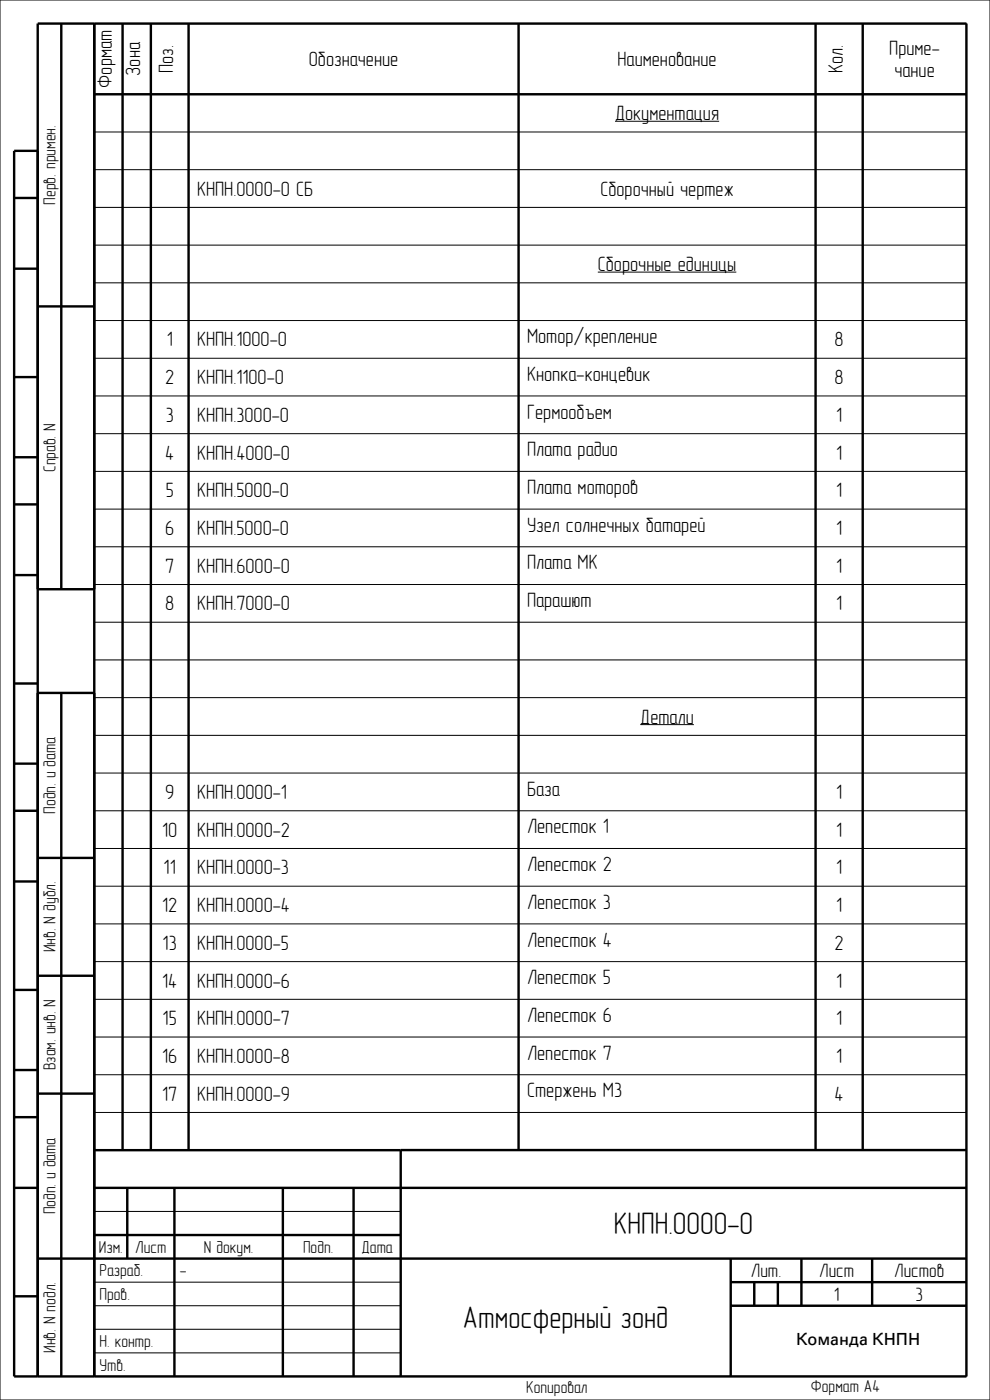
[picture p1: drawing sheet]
<svg xmlns="http://www.w3.org/2000/svg" width="210mm" height="297mm" viewBox="0 0 210 297" stroke-linecap="round" stroke-linejoin="round" font-family="sans-serif">
<defs><g id="words">
<g font-size="6.6">
<text x="130.2" y="261.8">КНПН.0000-0</text>
<text x="98.2" y="281.8">Атмосферный зонд</text>
</g>
<g font-size="4.4">
<text x="188.6" y="11.8">Приме-</text>
<text x="29.8" y="16" transform="rotate(-90 29.8 16)">Зона</text>
<text x="36.8" y="15.4" transform="rotate(-90 36.8 15.4)">Поз.</text>
<text x="65.5" y="14">Обозначение</text>
<text x="131" y="14">Наименование</text>
<text x="178.7" y="15.5" transform="rotate(-90 178.7 15.5)">Кол.</text>
<text x="189.7" y="16.3">чание</text>
<text x="23.8" y="18.6" transform="rotate(-90 23.8 18.6)">Формат</text>
<text x="130.5" y="25.5">Документация</text>
<text x="41.8" y="41.5">КНПН.0000-0 СБ</text>
<text x="127.3" y="41.5">Сборочный чертеж</text>
<text x="126.8" y="57.5">Сборочные единицы</text>
<text x="35.4" y="73.5">1</text>
<text x="41.8" y="73.5">КНПН.1000-0</text>
<text x="111.8" y="72.8">Мотор/крепление</text>
<text x="177" y="73.5">8</text>
<text x="35" y="81.5">2</text>
<text x="41.8" y="81.5">КНПН.1100-0</text>
<text x="111.8" y="80.8">Кнопка-концевик</text>
<text x="177" y="81.5">8</text>
<text x="35.1" y="89.5">3</text>
<text x="41.8" y="89.5">КНПН.3000-0</text>
<text x="111.8" y="88.8">Гермообъем</text>
<text x="177.4" y="89.5">1</text>
<text x="35" y="97.5">4</text>
<text x="41.8" y="97.5">КНПН.4000-0</text>
<text x="111.8" y="96.8">Плата радио</text>
<text x="177.4" y="97.5">1</text>
<text x="35.1" y="105.5">5</text>
<text x="41.8" y="105.5">КНПН.5000-0</text>
<text x="111.8" y="104.8">Плата моторов</text>
<text x="177.4" y="105.5">1</text>
<text x="35" y="113.5">6</text>
<text x="41.8" y="113.5">КНПН.5000-0</text>
<text x="111.8" y="112.8">Узел солнечных батарей</text>
<text x="177.4" y="113.5">1</text>
<text x="35" y="121.5">7</text>
<text x="41.8" y="121.5">КНПН.6000-0</text>
<text x="111.8" y="120.8">Плата МК</text>
<text x="177.4" y="121.5">1</text>
<text x="35" y="129.5">8</text>
<text x="41.8" y="129.5">КНПН.7000-0</text>
<text x="111.8" y="128.8">Парашют</text>
<text x="177.4" y="129.5">1</text>
<text x="135.8" y="153.5">Детали</text>
<text x="35" y="169.5">9</text>
<text x="41.8" y="169.5">КНПН.0000-1</text>
<text x="111.8" y="168.8">База</text>
<text x="177.4" y="169.5">1</text>
<text x="34.4" y="177.5">10</text>
<text x="41.8" y="177.5">КНПН.0000-2</text>
<text x="111.8" y="176.8">Лепесток 1</text>
<text x="177.4" y="177.5">1</text>
<text x="34.7" y="185.5">11</text>
<text x="41.8" y="185.5">КНПН.0000-3</text>
<text x="111.8" y="184.8">Лепесток 2</text>
<text x="177.4" y="185.5">1</text>
<text x="34.4" y="193.5">12</text>
<text x="41.8" y="193.5">КНПН.0000-4</text>
<text x="111.8" y="192.8">Лепесток 3</text>
<text x="177.4" y="193.5">1</text>
<text x="34.5" y="201.5">13</text>
<text x="41.8" y="201.5">КНПН.0000-5</text>
<text x="111.8" y="200.8">Лепесток 4</text>
<text x="177" y="201.5">2</text>
<text x="34.4" y="209.5">14</text>
<text x="41.8" y="209.5">КНПН.0000-6</text>
<text x="111.8" y="208.8">Лепесток 5</text>
<text x="177.4" y="209.5">1</text>
<text x="34.5" y="217.5">15</text>
<text x="41.8" y="217.5">КНПН.0000-7</text>
<text x="111.8" y="216.8">Лепесток 6</text>
<text x="177.4" y="217.5">1</text>
<text x="34.4" y="225.5">16</text>
<text x="41.8" y="225.5">КНПН.0000-8</text>
<text x="111.8" y="224.8">Лепесток 7</text>
<text x="177.4" y="225.5">1</text>
<text x="34.4" y="233.5">17</text>
<text x="41.8" y="233.5">КНПН.0000-9</text>
<text x="111.8" y="232.8">Стержень М3</text>
<text x="177" y="233.5">4</text>
</g>
<g font-size="4.1">
<text x="159.3" y="270.9">Лит.</text>
<text x="173.8" y="270.9">Лист</text>
<text x="176.9" y="275.9">1</text>
<text x="189.7" y="270.9">Листов</text>
<text x="194.2" y="275.9">3</text>
</g>
<g font-size="3.7">
<text x="11.7" y="43.4" transform="rotate(-90 11.7 43.4)">Перв. примен.</text>
<text x="11.7" y="100.2" transform="rotate(-90 11.7 100.2)">Справ. N</text>
<text x="11.7" y="172.6" transform="rotate(-90 11.7 172.6)">Подп. и дата</text>
<text x="11.7" y="202" transform="rotate(-90 11.7 202)">Инв. N дубл.</text>
<text x="11.7" y="227" transform="rotate(-90 11.7 227)">Взам. инв. N</text>
<text x="11.7" y="257.6" transform="rotate(-90 11.7 257.6)">Подп. и дата</text>
<text x="21" y="265.8">Изм.</text>
<text x="28.7" y="265.8">Лист</text>
<text x="43.2" y="265.8">N докум.</text>
<text x="64.3" y="265.8">Подп.</text>
<text x="76.7" y="265.8">Дата</text>
<text x="21.1" y="275.8">Пров.</text>
<text x="21.1" y="270.8">Разраб.</text>
<text x="38.1" y="270.8">-</text>
<text x="11.7" y="287" transform="rotate(-90 11.7 287)">Инв. N подл.</text>
<text x="21.1" y="285.8">Н. контр.</text>
<text x="21.1" y="290.8">Утв.</text>
<text x="111.6" y="295.5">Копировал</text>
<text x="172" y="295.4">Формат А4</text>
</g>
<text font-size="3.6" x="168.9" y="285.4">Команда КНПН</text>
</g></defs>
<g fill="none" stroke="#000" stroke-width=".51">
<path d="M13 5v120M20 5v287M26 5v239M32 5v239M40 5v239M110 5v239M173 5v239M183 5v239M8 32h-5v260h202v-287h-197v287M20 20h185M3 57h5M3 42h5"/>
<path d="M8 65h12M3 97h5M3 80h5M3 107h5M3 122h5M8 125h12M3 145h5M8 147h12M13 147v145M3 172h5M3 162h5M3 187h5"/>
<path d="M8 182h12M3 210h5M8 207h12M3 237h5M3 227h5M8 232h12M3 252h5M20 252h185M27 252v15M37 252v40M60 252v40M75 252v40"/>
<path d="M85 244v48M205 244h-185M3 275h5M8 267h197M20 262h65M155 277h50M155 272h50M155 267v25M160 272v5M165 272v5M170 267v10M185 267v10"/>
</g>
<g fill="none" stroke="#000" stroke-width=".21">
<path d="M0 0h210v297h-210zM20 5h185v231h-185zM26 5v231M32 5v231M40 5v231M110 5v231M173 5v231M183 5v231M20 20h185M20 28h185M20 36h185M20 44h185"/>
<path d="M20 52h185M20 60h185M20 68h185M20 76h185M20 84h185M20 92h185M20 100h185M20 108h185M20 116h185M20 124h185M20 132h185M20 140h185"/>
<path d="M20 148h185M20 156h185M20 164h185M20 172h185M20 180h185M20 188h185M20 196h185M20 204h185M20 212h185M20 220h185M20 228h185M20 252h185v40h-185z"/>
<path d="M20 257h65M27 252v15M37 252v40M60 252v40M75 252v40M85 252v40M20 262h65M20 267h185M20 272h65M20 277h65M155 272h50M155 277h50"/>
<path d="M155 267v25M160 272v5M165 272v5M170 267v10M185 267v10M20 282h65M20 287h65"/>
</g>
<!-- layer: 3__DETAIL -->
<path d="M130.5 25.7h22M126.8 57.7h29.4M135.8 153.7h11.4" fill="none" stroke="#000" stroke-width=".21"/>
<use href="#words"/>
</svg>
